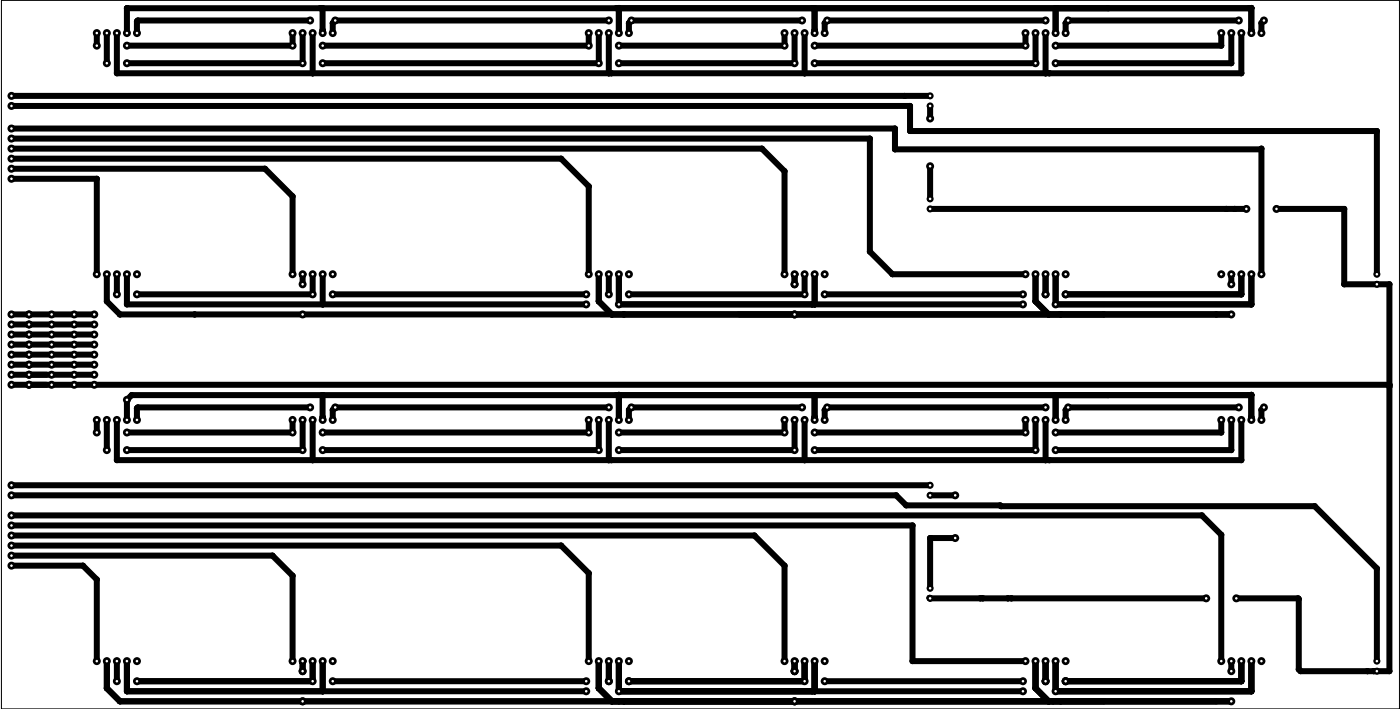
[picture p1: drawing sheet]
<svg xmlns="http://www.w3.org/2000/svg" width="354mm" height="179mm" viewBox="0 0 354 179" stroke-linecap="round" stroke-linejoin="round" font-family="sans-serif">
<g fill="none" stroke="#000" stroke-width="1.5">
<path d="M24.5 8.4v3.1M27 8.4v7.6M29.6 8.4v10.1h284.4v-10.1M34.6 8h.1M74 8.4v3.1h-41.9M76.6 8.4v7.6h-44.5M78.5 5.2h-43.6l-.3 .2v3M79.1 8.4v10.1M81.6 2.1v6.3M148.9 8.4v3.1h-67.3M151.5 8.4v7.6h-69.9M154 5.2h-69.2l-.6 .6v2.6"/>
<path d="M154 8.4v10.1M156.5 2.1l.1 6.3M159.1 8.1v.1M159.1 8.3v.1M198.5 8.4v3.1h-41.9M201 8.4v7.6h-44.4M202.9 5.2h-43.2l-.6 .6v2.5M203.6 8.4v10.1M206.1 2.1v5.5M206.1 2.1v6.3M259.4 8.4v3.1h-53.3M262 8.4v7.6h-55.9"/>
<path d="M264.5 5.2h-55.2l-.7 .6v2.6M264.5 8.4v10.1M267.1 2.1v6.3M309 8.4v3.1h-41.9M311.5 8.4v7.6h-44.4M313.4 5.2h-43.2l-.6 .6v2.6M316.5 2.1l.1 6.3M316.6 7.6v-5.5h-284.5v6.3M319.8 5.2l-.7 .6v2.6M2.9 32.5h223.5v5.2h92.5l.2-.1v31.7M2.9 37.6h189.9l5.7 5.7v26M2.9 24.2h232.4"/>
<path d="M2.9 35h217.2v28.6l5.7 5.7h33.6M2.9 26.8h227.3v6.3h118.1v36.2M235.3 26.8v3.1M2.9 45.2h21.6v24.1M2.9 40.1h139.1l6.9 7v22.2M2.9 42.6h64.1l7 7v19.7M235.3 42v8.3M235.3 52.8h80M322.9 52.8h17.2v19.1h11.4v97.7h-22.5l-.4-.4v-17.8l-.2-.2h-15.6M2.9 79.5h20.9M27 69.3v6.9l3.3 3.3h281.2M29.6 69.3v5.1"/>
<path d="M32.1 69.3v7.6h116.2M76.5 69.6l.1 2.3M79.1 69.3v5.1h-44.5M81.6 69.3v7.6M84.2 74.4h64.1M151.5 69.3v6.9l3.3 3.3M154 69.3v5.1M156.6 69.3v7.6h102.2M201 69.6v2.3M203.6 69.3v5.1h-44.5M206.1 69.3v7.6M208.6 74.4h50.2"/>
<path d="M262 69.3v6.9l3.3 3.3M264.5 69.3v5.1M267.1 69.3v7.6h49.5v-7.6M311.5 69.6v2.3M314 69.3v5.1h-44.4M2.8 92.2h21M2.8 89.6h21M2.8 84.6h21M2.9 97.3h348.6M2.9 94.7h20.9M2.9 87.1h20.9M2.9 82h20.9"/>
<path d="M81.6 99.9v6.2M156.5 99.9l.1 6.2M206.1 99.9v5.5M206.1 99.9v6.2M267.1 99.9v6.2M316.5 99.9l.1 6.2M24.5 106.1v3.2M27 106.1v7.7M29.6 106.1v10.2h284.4v-10.2M34.6 105.7h.1M74 106.1v3.2h-41.9M76.6 106.1v7.7h-44.5"/>
<path d="M78.5 103h-43.6l-.3 .2v2.9M79.1 106.1v10.2M148.9 106.1v3.2h-67.3M151.5 106.1v7.7h-69.9M154 103h-69.2l-.6 .6v2.5M154 106.1v10.2M159.1 105.9v.1M159.1 106.1h.1M198.5 106.1v3.2h-41.9M201 106.1v7.7h-44.4M202.9 103h-43.2l-.6 .6v2.5M203.6 106.1v10.2"/>
<path d="M259.4 106.1v3.2h-53.3M262 106.1v7.7h-55.9M264.5 103h-55.2l-.7 .6v2.5M264.5 106.1v10.2M309 106.1v3.2h-41.9M311.5 106.1v7.7h-44.4M313.4 103h-43.2l-.6 .6v2.5M316.6 105.4v-5.5h-283.3l-1.2 1.2v5M319.8 103l-.7 .6v2.5M2.9 137.9h139.1l6.9 7v22.2M2.9 130.3h301.2l4.9 4.9v31.9M2.9 135.4h188l7.6 7.6v24.1"/>
<path d="M2.9 125.2h223.8l2.6 2.5h23.7l.2 .2h79.4l15.7 15.8v23.4M2.9 122.7h232.4M2.9 132.8h228v34.3h28.5M235.3 125.2h6.4M241.7 136h-6.4v12.7M2.9 143h18.1l3.5 3.5v20.6M2.9 140.4h66l5.1 5.1v21.6M235.1 151.1l.2 .1h69.9M27 167.1v6.9l3.3 3.3h281.2M29.6 167.1v5.1M32.1 167.1v7.6h116.2M76.5 167.4l.1 2.2"/>
<path d="M79.1 167.1v5.1h-44.5M81.6 167.1v7.6M84.2 172.2h64.1M151.5 167.1v6.9l3.3 3.3M154 167.1v5.1M156.6 167.1v7.6h102.2M201 167.4v2.2M203.6 167.1v5.1h-44.5M206.1 167.1v7.6M208.6 172.2h50.2M262 167.1v6.9l3.3 3.3M264.5 167.1v5.1"/>
<path d="M267.1 167.1v7.6h49.5v-7.6M311.5 167.4v2.2M314 167.1v5.1h-44.4"/>
</g>
<g fill="#000">
<circle cx="29.6" cy="18.5" r=".76"/>
<circle cx="32.1" cy="8.4" r="1.01"/>
<circle cx="32.1" cy="2.1" r=".76"/>
<circle cx="34.6" cy="8" r=".76"/>
<circle cx="34.6" cy="5.4" r=".76"/>
<circle cx="34.9" cy="5.2" r=".76"/>
<circle cx="79.1" cy="18.5" r=".76"/>
<circle cx="81" cy="2.1" r=".76"/>
<circle cx="81.6" cy="2.1" r=".76"/>
<circle cx="81.6" cy="7.6" r=".76"/>
<circle cx="81.6" cy="7.7" r=".76"/>
<circle cx="84.2" cy="5.8" r=".76"/>
<circle cx="154" cy="18.5" r=".76"/>
<circle cx="154.7" cy="18.5" r=".76"/>
<circle cx="155.9" cy="2.1" r=".76"/>
<circle cx="156.5" cy="2.1" r=".76"/>
<circle cx="156.6" cy="2" r=".76"/>
<circle cx="156.6" cy="2.1" r=".76"/>
<circle cx="159.1" cy="5.8" r=".76"/>
<circle cx="159.1" cy="8.2" r=".76"/>
<circle cx="159.1" cy="8.3" r=".76"/>
<circle cx="203.6" cy="18.5" r=".76"/>
<circle cx="205.5" cy="2.1" r=".76"/>
<circle cx="206.1" cy="2.1" r=".76"/>
<circle cx="206.1" cy="7.6" r=".76"/>
<circle cx="206.1" cy="7.7" r=".76"/>
<circle cx="208.6" cy="5.8" r=".76"/>
<circle cx="264.5" cy="18.5" r=".76"/>
<circle cx="265.5" cy="18.5" r=".76"/>
<circle cx="267.1" cy="2.1" r=".76"/>
<circle cx="269.6" cy="5.8" r=".76"/>
<circle cx="280.4" cy="2.1" r=".76"/>
<circle cx="309" cy="11.5" r=".76"/>
<circle cx="311.5" cy="16" r=".76"/>
<circle cx="314" cy="18.5" r=".76"/>
<circle cx="315.9" cy="2.1" r=".76"/>
<circle cx="316.5" cy="2.1" r=".76"/>
<circle cx="316.6" cy="2.1" r=".76"/>
<circle cx="316.6" cy="7.6" r=".76"/>
<circle cx="316.6" cy="2" r=".76"/>
<circle cx="316.6" cy="7.7" r=".76"/>
<circle cx="319.1" cy="5.8" r=".76"/>
<circle cx="192.8" cy="37.6" r=".76"/>
<circle cx="220.1" cy="35" r=".76"/>
<circle cx="226.4" cy="37.8" r=".76"/>
<circle cx="226.4" cy="32.5" r=".76"/>
<circle cx="228.9" cy="24.2" r=".76"/>
<circle cx="230.2" cy="26.8" r=".76"/>
<circle cx="230.2" cy="33.1" r=".76"/>
<circle cx="318.9" cy="37.8" r=".76"/>
<circle cx="319.1" cy="37.6" r=".76"/>
<circle cx="348.3" cy="33.1" r=".76"/>
<circle cx="24.5" cy="45.2" r=".76"/>
<circle cx="67" cy="42.7" r=".76"/>
<circle cx="74" cy="49.6" r=".76"/>
<circle cx="142" cy="40.1" r=".76"/>
<circle cx="148.9" cy="47.1" r=".76"/>
<circle cx="198.5" cy="43.3" r=".76"/>
<circle cx="310.2" cy="52.8" r=".76"/>
<circle cx="312.4" cy="52.8" r=".76"/>
<circle cx="340.1" cy="52.8" r=".76"/>
<circle cx="27" cy="76.2" r=".76"/>
<circle cx="30.3" cy="79.5" r=".76"/>
<circle cx="32.1" cy="76.9" r=".76"/>
<circle cx="49.2" cy="79.5" r=".76"/>
<circle cx="76.4" cy="69.4" r=".12"/>
<circle cx="76.4" cy="69.6" r=".12"/>
<circle cx="76.5" cy="69.7" r=".76"/>
<circle cx="76.5" cy="69.6" r=".12"/>
<circle cx="76.6" cy="69.7" r=".76"/>
<circle cx="76.6" cy="69.3" r=".76"/>
<circle cx="76.6" cy="69.3" r=".12"/>
<circle cx="81.6" cy="76.9" r=".76"/>
<circle cx="151.5" cy="76.2" r=".76"/>
<circle cx="154.8" cy="79.5" r=".76"/>
<circle cx="156.6" cy="76.9" r=".76"/>
<circle cx="157.8" cy="79.5" r=".76"/>
<circle cx="200.9" cy="69.4" r=".12"/>
<circle cx="200.9" cy="69.6" r=".12"/>
<circle cx="201" cy="69.7" r=".76"/>
<circle cx="201" cy="69.7" r=".12"/>
<circle cx="201" cy="69.3" r=".76"/>
<circle cx="201" cy="69.3" r=".12"/>
<circle cx="205.5" cy="76.9" r=".76"/>
<circle cx="206.1" cy="76.9" r=".76"/>
<circle cx="220.1" cy="63.6" r=".76"/>
<circle cx="225.8" cy="69.3" r=".76"/>
<circle cx="262" cy="76.2" r=".76"/>
<circle cx="265.3" cy="79.5" r=".76"/>
<circle cx="267.1" cy="76.9" r=".76"/>
<circle cx="268.3" cy="79.5" r=".76"/>
<circle cx="279.3" cy="79.5" r=".76"/>
<circle cx="307.7" cy="79.5" r=".76"/>
<circle cx="311.4" cy="69.4" r=".12"/>
<circle cx="311.4" cy="69.6" r=".12"/>
<circle cx="311.5" cy="69.7" r=".76"/>
<circle cx="311.5" cy="69.7" r=".12"/>
<circle cx="311.5" cy="69.3" r=".76"/>
<circle cx="311.5" cy="69.3" r=".12"/>
<circle cx="314" cy="74.4" r=".76"/>
<circle cx="316.6" cy="76.9" r=".76"/>
<circle cx="340.1" cy="71.9" r=".76"/>
<circle cx="351.5" cy="71.9" r=".76"/>
<circle cx="2.7" cy="92.1" r=".12"/>
<circle cx="2.7" cy="89.5" r=".12"/>
<circle cx="2.8" cy="84.5" r=".12"/>
<circle cx="2.8" cy="92.2" r=".76"/>
<circle cx="2.8" cy="92.2" r=".12"/>
<circle cx="2.8" cy="89.6" r=".76"/>
<circle cx="2.8" cy="89.6" r=".12"/>
<circle cx="2.8" cy="84.6" r=".76"/>
<circle cx="2.8" cy="84.6" r=".12"/>
<circle cx="33.3" cy="99.9" r=".76"/>
<circle cx="81.6" cy="99.9" r=".76"/>
<circle cx="155.9" cy="99.9" r=".76"/>
<circle cx="156.5" cy="99.9" r=".76"/>
<circle cx="156.6" cy="99.8" r=".76"/>
<circle cx="156.6" cy="99.9" r=".76"/>
<circle cx="205.5" cy="99.9" r=".76"/>
<circle cx="206.1" cy="99.9" r=".76"/>
<circle cx="267.1" cy="99.9" r=".76"/>
<circle cx="280.4" cy="99.9" r=".76"/>
<circle cx="315.9" cy="99.9" r=".76"/>
<circle cx="316.5" cy="99.9" r=".76"/>
<circle cx="316.6" cy="99.9" r=".76"/>
<circle cx="316.6" cy="99.8" r=".76"/>
<circle cx="351.5" cy="97.7" r=".76"/>
<circle cx="351.5" cy="97.3" r=".76"/>
<circle cx="29.6" cy="116.3" r=".76"/>
<circle cx="34.6" cy="105.8" r=".76"/>
<circle cx="34.6" cy="103.2" r=".76"/>
<circle cx="34.9" cy="103" r=".76"/>
<circle cx="79.1" cy="116.3" r=".76"/>
<circle cx="81.6" cy="105.4" r=".76"/>
<circle cx="84.2" cy="103.6" r=".76"/>
<circle cx="154" cy="116.3" r=".76"/>
<circle cx="154.7" cy="116.3" r=".76"/>
<circle cx="159.1" cy="105.9" r=".76"/>
<circle cx="159.1" cy="103.6" r=".76"/>
<circle cx="159.1" cy="106" r=".76"/>
<circle cx="159.1" cy="106.1" r=".76"/>
<circle cx="203.6" cy="116.3" r=".76"/>
<circle cx="206.1" cy="105.4" r=".76"/>
<circle cx="208.6" cy="103.6" r=".76"/>
<circle cx="264.5" cy="116.3" r=".76"/>
<circle cx="265.5" cy="116.3" r=".76"/>
<circle cx="269.6" cy="103.6" r=".76"/>
<circle cx="309" cy="109.3" r=".76"/>
<circle cx="311.5" cy="113.8" r=".76"/>
<circle cx="314" cy="116.3" r=".76"/>
<circle cx="316.6" cy="105.4" r=".76"/>
<circle cx="319.1" cy="103.6" r=".76"/>
<circle cx="142" cy="137.9" r=".76"/>
<circle cx="190.9" cy="135.4" r=".76"/>
<circle cx="226.7" cy="125.2" r=".76"/>
<circle cx="229.3" cy="127.7" r=".76"/>
<circle cx="230.9" cy="132.8" r=".76"/>
<circle cx="235.3" cy="136" r=".76"/>
<circle cx="253" cy="127.7" r=".76"/>
<circle cx="253.2" cy="128" r=".76"/>
<circle cx="304.1" cy="130.3" r=".76"/>
<circle cx="309" cy="135.2" r=".76"/>
<circle cx="332.6" cy="128" r=".76"/>
<circle cx="21" cy="143" r=".76"/>
<circle cx="24.5" cy="146.5" r=".76"/>
<circle cx="68.9" cy="140.4" r=".76"/>
<circle cx="74" cy="145.5" r=".76"/>
<circle cx="148.9" cy="144.9" r=".76"/>
<circle cx="198.5" cy="143" r=".76"/>
<circle cx="235.1" cy="151.1" r=".76"/>
<circle cx="235.3" cy="151.2" r=".76"/>
<circle cx="248" cy="151.2" r=".76"/>
<circle cx="248.6" cy="151.2" r=".76"/>
<circle cx="255" cy="151.2" r=".76"/>
<circle cx="255.9" cy="151.2" r=".76"/>
<circle cx="328.4" cy="151.2" r=".76"/>
<circle cx="328.6" cy="151.4" r=".76"/>
<circle cx="348.3" cy="143.7" r=".76"/>
<circle cx="27" cy="174" r=".76"/>
<circle cx="30.3" cy="177.3" r=".76"/>
<circle cx="32.1" cy="174.7" r=".76"/>
<circle cx="76.4" cy="167.2" r=".12"/>
<circle cx="76.4" cy="167.3" r=".12"/>
<circle cx="76.5" cy="167.4" r=".76"/>
<circle cx="76.5" cy="167.4" r=".12"/>
<circle cx="76.6" cy="167.5" r=".76"/>
<circle cx="76.6" cy="167.1" r=".76"/>
<circle cx="76.6" cy="167.1" r=".12"/>
<circle cx="79.1" cy="172.2" r=".76"/>
<circle cx="81.6" cy="174.7" r=".76"/>
<circle cx="151.5" cy="174" r=".76"/>
<circle cx="154.8" cy="177.3" r=".76"/>
<circle cx="156.6" cy="174.7" r=".76"/>
<circle cx="156.6" cy="177.3" r=".76"/>
<circle cx="157.8" cy="177.3" r=".76"/>
<circle cx="200.9" cy="167.4" r=".12"/>
<circle cx="200.9" cy="167.2" r=".12"/>
<circle cx="201" cy="167.4" r=".76"/>
<circle cx="201" cy="167.4" r=".12"/>
<circle cx="201" cy="167.1" r=".76"/>
<circle cx="201" cy="167.5" r=".76"/>
<circle cx="201" cy="167.1" r=".12"/>
<circle cx="203.6" cy="172.2" r=".76"/>
<circle cx="205.5" cy="174.7" r=".76"/>
<circle cx="206.1" cy="174.7" r=".76"/>
<circle cx="230.9" cy="167.1" r=".76"/>
<circle cx="262" cy="174" r=".76"/>
<circle cx="265.3" cy="177.3" r=".76"/>
<circle cx="266.4" cy="177.3" r=".76"/>
<circle cx="267.1" cy="174.7" r=".76"/>
<circle cx="268.3" cy="177.3" r=".76"/>
<circle cx="279.3" cy="177.3" r=".76"/>
<circle cx="307.7" cy="177.3" r=".76"/>
<circle cx="311.4" cy="167.4" r=".12"/>
<circle cx="311.4" cy="167.2" r=".12"/>
<circle cx="311.5" cy="167.4" r=".76"/>
<circle cx="311.5" cy="167.4" r=".12"/>
<circle cx="311.5" cy="167.5" r=".76"/>
<circle cx="311.5" cy="167.1" r=".76"/>
<circle cx="311.5" cy="167.1" r=".12"/>
<circle cx="314" cy="172.2" r=".76"/>
<circle cx="316.6" cy="174.7" r=".76"/>
<circle cx="328.6" cy="169.2" r=".76"/>
<circle cx="329" cy="169.7" r=".76"/>
<circle cx="345.9" cy="169.7" r=".76"/>
<circle cx="347.6" cy="169.7" r=".76"/>
<circle cx="347.6" cy="169.6" r=".12"/>
<circle cx="347.9" cy="169.3" r=".12"/>
<circle cx="351.5" cy="169.7" r=".76"/>
</g>
<g fill="#000">
<circle cx="32.1" cy="2.1" r=".76"/>
<circle cx="156.6" cy="2.1" r=".76"/>
<circle cx="267.1" cy="2.1" r=".76"/>
<circle cx="76.6" cy="69.3" r=".76"/>
<circle cx="201" cy="69.3" r=".76"/>
<circle cx="311.5" cy="69.3" r=".76"/>
<circle cx="2.8" cy="89.6" r=".76"/>
<circle cx="2.8" cy="84.6" r=".76"/>
<circle cx="156.6" cy="99.9" r=".76"/>
<circle cx="267.1" cy="99.9" r=".76"/>
<circle cx="76.6" cy="167.1" r=".76"/>
<circle cx="201" cy="167.1" r=".76"/>
<circle cx="311.5" cy="167.1" r=".76"/>
</g>
<path d="M76.6 69.3l-.1 .3M201 69.3v.3M311.5 69.3v.3M2.7 92.1l.1 .1M2.7 89.5l.1 .1M2.8 84.5v.1M76.6 167.1l-.1 .3M201 167.1v.3M311.5 167.1v.3M347.9 169.3l-.3 .3" fill="none" stroke="#000" stroke-width=".25"/>
<circle cx="32.1" cy="8.4" r=".32" fill="#fff"/>
<circle cx="34.6" cy="8.4" r="1.01" fill="#000"/>
<circle cx="34.6" cy="8.4" r=".32" fill="#fff"/>
<circle cx="32.1" cy="69.3" r="1.01" fill="#000"/>
<circle cx="32.1" cy="69.3" r=".32" fill="#fff"/>
<circle cx="24.5" cy="69.3" r="1.01" fill="#000"/>
<circle cx="24.5" cy="69.3" r=".32" fill="#fff"/>
<circle cx="34.6" cy="69.3" r="1.01" fill="#000"/>
<circle cx="34.6" cy="69.3" r=".32" fill="#fff"/>
<circle cx="29.6" cy="69.3" r="1.01" fill="#000"/>
<circle cx="29.6" cy="69.3" r=".32" fill="#fff"/>
<circle cx="27" cy="69.3" r="1.01" fill="#000"/>
<circle cx="27" cy="69.3" r=".32" fill="#fff"/>
<circle cx="27" cy="8.4" r="1.01" fill="#000"/>
<circle cx="27" cy="8.4" r=".32" fill="#fff"/>
<circle cx="24.5" cy="8.4" r="1.01" fill="#000"/>
<circle cx="24.5" cy="8.4" r=".32" fill="#fff"/>
<circle cx="29.6" cy="8.4" r="1.01" fill="#000"/>
<circle cx="29.6" cy="8.4" r=".32" fill="#fff"/>
<circle cx="81.6" cy="8.4" r="1.01" fill="#000"/>
<circle cx="81.6" cy="8.4" r=".32" fill="#fff"/>
<circle cx="84.2" cy="8.4" r="1.01" fill="#000"/>
<circle cx="84.2" cy="8.4" r=".32" fill="#fff"/>
<circle cx="81.6" cy="69.3" r="1.01" fill="#000"/>
<circle cx="81.6" cy="69.3" r=".32" fill="#fff"/>
<circle cx="74" cy="69.3" r="1.01" fill="#000"/>
<circle cx="74" cy="69.3" r=".32" fill="#fff"/>
<circle cx="84.2" cy="69.3" r="1.01" fill="#000"/>
<circle cx="84.2" cy="69.3" r=".32" fill="#fff"/>
<circle cx="79.1" cy="69.3" r="1.01" fill="#000"/>
<circle cx="79.1" cy="69.3" r=".32" fill="#fff"/>
<circle cx="76.6" cy="69.3" r="1.01" fill="#000"/>
<circle cx="76.6" cy="69.3" r=".32" fill="#fff"/>
<circle cx="76.6" cy="8.4" r="1.01" fill="#000"/>
<circle cx="76.6" cy="8.4" r=".32" fill="#fff"/>
<circle cx="74" cy="8.4" r="1.01" fill="#000"/>
<circle cx="74" cy="8.4" r=".32" fill="#fff"/>
<circle cx="79.1" cy="8.4" r="1.01" fill="#000"/>
<circle cx="79.1" cy="8.4" r=".32" fill="#fff"/>
<circle cx="156.6" cy="8.4" r="1.01" fill="#000"/>
<circle cx="156.6" cy="8.4" r=".32" fill="#fff"/>
<circle cx="159.1" cy="8.4" r="1.01" fill="#000"/>
<circle cx="159.1" cy="8.4" r=".32" fill="#fff"/>
<circle cx="156.6" cy="69.3" r="1.01" fill="#000"/>
<circle cx="156.6" cy="69.3" r=".32" fill="#fff"/>
<circle cx="148.9" cy="69.3" r="1.01" fill="#000"/>
<circle cx="148.9" cy="69.3" r=".32" fill="#fff"/>
<circle cx="159.1" cy="69.3" r="1.01" fill="#000"/>
<circle cx="159.1" cy="69.3" r=".32" fill="#fff"/>
<circle cx="154" cy="69.3" r="1.01" fill="#000"/>
<circle cx="154" cy="69.3" r=".32" fill="#fff"/>
<circle cx="151.5" cy="69.3" r="1.01" fill="#000"/>
<circle cx="151.5" cy="69.3" r=".32" fill="#fff"/>
<circle cx="151.5" cy="8.4" r="1.01" fill="#000"/>
<circle cx="151.5" cy="8.4" r=".32" fill="#fff"/>
<circle cx="148.9" cy="8.4" r="1.01" fill="#000"/>
<circle cx="148.9" cy="8.4" r=".32" fill="#fff"/>
<circle cx="154" cy="8.4" r="1.01" fill="#000"/>
<circle cx="154" cy="8.4" r=".32" fill="#fff"/>
<circle cx="206.1" cy="8.4" r="1.01" fill="#000"/>
<circle cx="206.1" cy="8.4" r=".32" fill="#fff"/>
<circle cx="208.6" cy="8.4" r="1.01" fill="#000"/>
<circle cx="208.6" cy="8.4" r=".32" fill="#fff"/>
<circle cx="206.1" cy="69.3" r="1.01" fill="#000"/>
<circle cx="206.1" cy="69.3" r=".32" fill="#fff"/>
<circle cx="198.5" cy="69.3" r="1.01" fill="#000"/>
<circle cx="198.5" cy="69.3" r=".32" fill="#fff"/>
<circle cx="208.6" cy="69.3" r="1.01" fill="#000"/>
<circle cx="208.6" cy="69.3" r=".32" fill="#fff"/>
<circle cx="203.6" cy="69.3" r="1.01" fill="#000"/>
<circle cx="203.6" cy="69.3" r=".32" fill="#fff"/>
<circle cx="201" cy="69.3" r="1.01" fill="#000"/>
<circle cx="201" cy="69.3" r=".32" fill="#fff"/>
<circle cx="201" cy="8.4" r="1.01" fill="#000"/>
<circle cx="201" cy="8.4" r=".32" fill="#fff"/>
<circle cx="198.5" cy="8.4" r="1.01" fill="#000"/>
<circle cx="198.5" cy="8.4" r=".32" fill="#fff"/>
<circle cx="203.6" cy="8.4" r="1.01" fill="#000"/>
<circle cx="203.6" cy="8.4" r=".32" fill="#fff"/>
<circle cx="267.1" cy="8.4" r="1.01" fill="#000"/>
<circle cx="267.1" cy="8.4" r=".32" fill="#fff"/>
<circle cx="269.6" cy="8.4" r="1.01" fill="#000"/>
<circle cx="269.6" cy="8.4" r=".32" fill="#fff"/>
<circle cx="267.1" cy="69.3" r="1.01" fill="#000"/>
<circle cx="267.1" cy="69.3" r=".32" fill="#fff"/>
<circle cx="259.4" cy="69.3" r="1.01" fill="#000"/>
<circle cx="259.4" cy="69.3" r=".32" fill="#fff"/>
<circle cx="269.6" cy="69.3" r="1.01" fill="#000"/>
<circle cx="269.6" cy="69.3" r=".32" fill="#fff"/>
<circle cx="264.5" cy="69.3" r="1.01" fill="#000"/>
<circle cx="264.5" cy="69.3" r=".32" fill="#fff"/>
<circle cx="262" cy="69.3" r="1.01" fill="#000"/>
<circle cx="262" cy="69.3" r=".32" fill="#fff"/>
<circle cx="262" cy="8.4" r="1.01" fill="#000"/>
<circle cx="262" cy="8.4" r=".32" fill="#fff"/>
<circle cx="259.4" cy="8.4" r="1.01" fill="#000"/>
<circle cx="259.4" cy="8.4" r=".32" fill="#fff"/>
<circle cx="264.5" cy="8.4" r="1.01" fill="#000"/>
<circle cx="264.5" cy="8.4" r=".32" fill="#fff"/>
<circle cx="316.6" cy="8.4" r="1.01" fill="#000"/>
<circle cx="316.6" cy="8.4" r=".32" fill="#fff"/>
<circle cx="319.1" cy="8.4" r="1.01" fill="#000"/>
<circle cx="319.1" cy="8.4" r=".32" fill="#fff"/>
<circle cx="316.6" cy="69.3" r="1.01" fill="#000"/>
<circle cx="316.6" cy="69.3" r=".32" fill="#fff"/>
<circle cx="309" cy="69.3" r="1.01" fill="#000"/>
<circle cx="309" cy="69.3" r=".32" fill="#fff"/>
<circle cx="319.1" cy="69.3" r="1.01" fill="#000"/>
<circle cx="319.1" cy="69.3" r=".32" fill="#fff"/>
<circle cx="314" cy="69.3" r="1.01" fill="#000"/>
<circle cx="314" cy="69.3" r=".32" fill="#fff"/>
<circle cx="311.5" cy="69.3" r="1.01" fill="#000"/>
<circle cx="311.5" cy="69.3" r=".32" fill="#fff"/>
<circle cx="311.5" cy="8.4" r="1.01" fill="#000"/>
<circle cx="311.5" cy="8.4" r=".32" fill="#fff"/>
<circle cx="309" cy="8.4" r="1.01" fill="#000"/>
<circle cx="309" cy="8.4" r=".32" fill="#fff"/>
<circle cx="314" cy="8.4" r="1.01" fill="#000"/>
<circle cx="314" cy="8.4" r=".32" fill="#fff"/>
<circle cx="32.1" cy="106.2" r="1.01" fill="#000"/>
<circle cx="32.1" cy="106.1" r=".32" fill="#fff"/>
<circle cx="34.6" cy="106.2" r="1.01" fill="#000"/>
<circle cx="34.6" cy="106.1" r=".32" fill="#fff"/>
<circle cx="32.1" cy="167.1" r="1.01" fill="#000"/>
<circle cx="32.1" cy="167.1" r=".32" fill="#fff"/>
<circle cx="24.5" cy="167.1" r="1.01" fill="#000"/>
<circle cx="24.5" cy="167.1" r=".32" fill="#fff"/>
<circle cx="34.6" cy="167.1" r="1.01" fill="#000"/>
<circle cx="34.6" cy="167.1" r=".32" fill="#fff"/>
<circle cx="29.6" cy="167.1" r="1.01" fill="#000"/>
<circle cx="29.6" cy="167.1" r=".32" fill="#fff"/>
<circle cx="27" cy="167.1" r="1.01" fill="#000"/>
<circle cx="27" cy="167.1" r=".32" fill="#fff"/>
<circle cx="27" cy="106.2" r="1.01" fill="#000"/>
<circle cx="27" cy="106.1" r=".32" fill="#fff"/>
<circle cx="24.5" cy="106.2" r="1.01" fill="#000"/>
<circle cx="24.5" cy="106.1" r=".32" fill="#fff"/>
<circle cx="29.6" cy="106.2" r="1.01" fill="#000"/>
<circle cx="29.6" cy="106.1" r=".32" fill="#fff"/>
<circle cx="81.6" cy="106.2" r="1.01" fill="#000"/>
<circle cx="81.6" cy="106.1" r=".32" fill="#fff"/>
<circle cx="84.2" cy="106.2" r="1.01" fill="#000"/>
<circle cx="84.2" cy="106.1" r=".32" fill="#fff"/>
<circle cx="81.6" cy="167.1" r="1.01" fill="#000"/>
<circle cx="81.6" cy="167.1" r=".32" fill="#fff"/>
<circle cx="74" cy="167.1" r="1.01" fill="#000"/>
<circle cx="74" cy="167.1" r=".32" fill="#fff"/>
<circle cx="84.2" cy="167.1" r="1.01" fill="#000"/>
<circle cx="84.2" cy="167.1" r=".32" fill="#fff"/>
<circle cx="79.1" cy="167.1" r="1.01" fill="#000"/>
<circle cx="79.1" cy="167.1" r=".32" fill="#fff"/>
<circle cx="76.6" cy="167.1" r="1.01" fill="#000"/>
<circle cx="76.6" cy="167.1" r=".32" fill="#fff"/>
<circle cx="76.6" cy="106.2" r="1.01" fill="#000"/>
<circle cx="76.6" cy="106.1" r=".32" fill="#fff"/>
<circle cx="74" cy="106.2" r="1.01" fill="#000"/>
<circle cx="74" cy="106.1" r=".32" fill="#fff"/>
<circle cx="79.1" cy="106.2" r="1.01" fill="#000"/>
<circle cx="79.1" cy="106.1" r=".32" fill="#fff"/>
<circle cx="156.6" cy="106.2" r="1.01" fill="#000"/>
<circle cx="156.6" cy="106.1" r=".32" fill="#fff"/>
<circle cx="159.1" cy="106.2" r="1.01" fill="#000"/>
<circle cx="159.1" cy="106.1" r=".32" fill="#fff"/>
<circle cx="156.6" cy="167.1" r="1.01" fill="#000"/>
<circle cx="156.6" cy="167.1" r=".32" fill="#fff"/>
<circle cx="148.9" cy="167.1" r="1.01" fill="#000"/>
<circle cx="148.9" cy="167.1" r=".32" fill="#fff"/>
<circle cx="159.1" cy="167.1" r="1.01" fill="#000"/>
<circle cx="159.1" cy="167.1" r=".32" fill="#fff"/>
<circle cx="154" cy="167.1" r="1.01" fill="#000"/>
<circle cx="154" cy="167.1" r=".32" fill="#fff"/>
<circle cx="151.5" cy="167.1" r="1.01" fill="#000"/>
<circle cx="151.5" cy="167.1" r=".32" fill="#fff"/>
<circle cx="151.5" cy="106.2" r="1.01" fill="#000"/>
<circle cx="151.5" cy="106.1" r=".32" fill="#fff"/>
<circle cx="148.9" cy="106.2" r="1.01" fill="#000"/>
<circle cx="148.9" cy="106.1" r=".32" fill="#fff"/>
<circle cx="154" cy="106.2" r="1.01" fill="#000"/>
<circle cx="154" cy="106.1" r=".32" fill="#fff"/>
<circle cx="206.1" cy="106.2" r="1.01" fill="#000"/>
<circle cx="206.1" cy="106.1" r=".32" fill="#fff"/>
<circle cx="208.6" cy="106.2" r="1.01" fill="#000"/>
<circle cx="208.6" cy="106.1" r=".32" fill="#fff"/>
<circle cx="206.1" cy="167.1" r="1.01" fill="#000"/>
<circle cx="206.1" cy="167.1" r=".32" fill="#fff"/>
<circle cx="198.5" cy="167.1" r="1.01" fill="#000"/>
<circle cx="198.5" cy="167.1" r=".32" fill="#fff"/>
<circle cx="208.6" cy="167.1" r="1.01" fill="#000"/>
<circle cx="208.6" cy="167.1" r=".32" fill="#fff"/>
<circle cx="203.6" cy="167.1" r="1.01" fill="#000"/>
<circle cx="203.6" cy="167.1" r=".32" fill="#fff"/>
<circle cx="201" cy="167.1" r="1.01" fill="#000"/>
<circle cx="201" cy="167.1" r=".32" fill="#fff"/>
<circle cx="201" cy="106.2" r="1.01" fill="#000"/>
<circle cx="201" cy="106.1" r=".32" fill="#fff"/>
<circle cx="198.5" cy="106.2" r="1.01" fill="#000"/>
<circle cx="198.5" cy="106.1" r=".32" fill="#fff"/>
<circle cx="203.6" cy="106.2" r="1.01" fill="#000"/>
<circle cx="203.6" cy="106.1" r=".32" fill="#fff"/>
<circle cx="267.1" cy="106.2" r="1.01" fill="#000"/>
<circle cx="267.1" cy="106.1" r=".32" fill="#fff"/>
<circle cx="269.6" cy="106.2" r="1.01" fill="#000"/>
<circle cx="269.6" cy="106.1" r=".32" fill="#fff"/>
<circle cx="267.1" cy="167.1" r="1.01" fill="#000"/>
<circle cx="267.1" cy="167.1" r=".32" fill="#fff"/>
<circle cx="259.4" cy="167.1" r="1.01" fill="#000"/>
<circle cx="259.4" cy="167.1" r=".32" fill="#fff"/>
<circle cx="269.6" cy="167.1" r="1.01" fill="#000"/>
<circle cx="269.6" cy="167.1" r=".32" fill="#fff"/>
<circle cx="264.5" cy="167.1" r="1.01" fill="#000"/>
<circle cx="264.5" cy="167.1" r=".32" fill="#fff"/>
<circle cx="262" cy="167.1" r="1.01" fill="#000"/>
<circle cx="262" cy="167.1" r=".32" fill="#fff"/>
<circle cx="262" cy="106.2" r="1.01" fill="#000"/>
<circle cx="262" cy="106.1" r=".32" fill="#fff"/>
<circle cx="259.4" cy="106.2" r="1.01" fill="#000"/>
<circle cx="259.4" cy="106.1" r=".32" fill="#fff"/>
<circle cx="264.5" cy="106.2" r="1.01" fill="#000"/>
<circle cx="264.5" cy="106.1" r=".32" fill="#fff"/>
<circle cx="316.6" cy="106.2" r="1.01" fill="#000"/>
<circle cx="316.6" cy="106.1" r=".32" fill="#fff"/>
<circle cx="319.1" cy="106.2" r="1.01" fill="#000"/>
<circle cx="319.1" cy="106.1" r=".32" fill="#fff"/>
<circle cx="316.6" cy="167.1" r="1.01" fill="#000"/>
<circle cx="316.6" cy="167.1" r=".32" fill="#fff"/>
<circle cx="309" cy="167.1" r="1.01" fill="#000"/>
<circle cx="309" cy="167.1" r=".32" fill="#fff"/>
<circle cx="319.1" cy="167.1" r="1.01" fill="#000"/>
<circle cx="319.1" cy="167.1" r=".32" fill="#fff"/>
<circle cx="314" cy="167.1" r="1.01" fill="#000"/>
<circle cx="314" cy="167.1" r=".32" fill="#fff"/>
<circle cx="311.5" cy="167.1" r="1.01" fill="#000"/>
<circle cx="311.5" cy="167.1" r=".32" fill="#fff"/>
<circle cx="311.5" cy="106.2" r="1.01" fill="#000"/>
<circle cx="311.5" cy="106.1" r=".32" fill="#fff"/>
<circle cx="309" cy="106.2" r="1.01" fill="#000"/>
<circle cx="309" cy="106.1" r=".32" fill="#fff"/>
<circle cx="314" cy="106.2" r="1.01" fill="#000"/>
<circle cx="314" cy="106.1" r=".32" fill="#fff"/>
<circle cx="235.3" cy="24.2" r=".89" fill="#000"/>
<circle cx="235.3" cy="24.2" r=".32" fill="#fff"/>
<circle cx="235.3" cy="26.8" r=".89" fill="#000"/>
<circle cx="235.3" cy="26.8" r=".32" fill="#fff"/>
<circle cx="235.3" cy="50.3" r=".89" fill="#000"/>
<circle cx="235.3" cy="50.3" r=".32" fill="#fff"/>
<circle cx="235.3" cy="52.8" r=".89" fill="#000"/>
<circle cx="235.3" cy="52.8" r=".32" fill="#fff"/>
<circle cx="348.3" cy="69.3" r=".89" fill="#000"/>
<circle cx="348.3" cy="69.3" r=".32" fill="#fff"/>
<circle cx="348.3" cy="71.9" r=".89" fill="#000"/>
<circle cx="348.3" cy="71.9" r=".32" fill="#fff"/>
<circle cx="235.3" cy="122.7" r=".89" fill="#000"/>
<circle cx="235.3" cy="122.7" r=".32" fill="#fff"/>
<circle cx="235.3" cy="125.2" r=".89" fill="#000"/>
<circle cx="235.3" cy="125.2" r=".32" fill="#fff"/>
<circle cx="235.3" cy="148.7" r=".89" fill="#000"/>
<circle cx="235.3" cy="148.7" r=".32" fill="#fff"/>
<circle cx="235.3" cy="151.2" r=".89" fill="#000"/>
<circle cx="235.3" cy="151.2" r=".32" fill="#fff"/>
<circle cx="348.3" cy="167.1" r=".89" fill="#000"/>
<circle cx="348.3" cy="167.1" r=".32" fill="#fff"/>
<circle cx="348.3" cy="169.7" r=".89" fill="#000"/>
<circle cx="348.3" cy="169.6" r=".32" fill="#fff"/>
<circle cx="2.9" cy="45.2" r="1.01" fill="#000"/>
<circle cx="2.9" cy="45.2" r=".32" fill="#fff"/>
<circle cx="2.9" cy="42.7" r="1.01" fill="#000"/>
<circle cx="2.9" cy="42.6" r=".32" fill="#fff"/>
<circle cx="2.9" cy="40.1" r="1.01" fill="#000"/>
<circle cx="2.9" cy="40.1" r=".32" fill="#fff"/>
<circle cx="2.9" cy="37.6" r="1.01" fill="#000"/>
<circle cx="2.9" cy="37.6" r=".32" fill="#fff"/>
<circle cx="2.9" cy="35" r="1.01" fill="#000"/>
<circle cx="2.9" cy="35" r=".32" fill="#fff"/>
<circle cx="2.9" cy="32.5" r="1.01" fill="#000"/>
<circle cx="2.9" cy="32.5" r=".32" fill="#fff"/>
<circle cx="2.9" cy="143" r="1.01" fill="#000"/>
<circle cx="2.9" cy="143" r=".32" fill="#fff"/>
<circle cx="2.9" cy="140.4" r="1.01" fill="#000"/>
<circle cx="2.9" cy="140.4" r=".32" fill="#fff"/>
<circle cx="2.9" cy="137.9" r="1.01" fill="#000"/>
<circle cx="2.9" cy="137.9" r=".32" fill="#fff"/>
<circle cx="2.9" cy="135.4" r="1.01" fill="#000"/>
<circle cx="2.9" cy="135.4" r=".32" fill="#fff"/>
<circle cx="2.9" cy="132.8" r="1.01" fill="#000"/>
<circle cx="2.9" cy="132.8" r=".32" fill="#fff"/>
<circle cx="2.9" cy="130.3" r="1.01" fill="#000"/>
<circle cx="2.9" cy="130.3" r=".32" fill="#fff"/>
<circle cx="2.9" cy="79.5" r="1.01" fill="#000"/>
<circle cx="2.9" cy="79.5" r=".32" fill="#fff"/>
<circle cx="2.9" cy="82" r="1.01" fill="#000"/>
<circle cx="2.9" cy="82" r=".32" fill="#fff"/>
<circle cx="2.9" cy="84.6" r="1.01" fill="#000"/>
<circle cx="2.9" cy="84.6" r=".32" fill="#fff"/>
<circle cx="2.9" cy="87.1" r="1.01" fill="#000"/>
<circle cx="2.9" cy="87.1" r=".32" fill="#fff"/>
<circle cx="2.9" cy="89.6" r="1.01" fill="#000"/>
<circle cx="2.9" cy="89.6" r=".32" fill="#fff"/>
<circle cx="2.9" cy="92.2" r="1.01" fill="#000"/>
<circle cx="2.9" cy="92.2" r=".32" fill="#fff"/>
<circle cx="2.9" cy="94.7" r="1.01" fill="#000"/>
<circle cx="2.9" cy="94.7" r=".32" fill="#fff"/>
<circle cx="2.9" cy="97.3" r="1.01" fill="#000"/>
<circle cx="2.9" cy="97.3" r=".32" fill="#fff"/>
<circle cx="2.9" cy="26.8" r="1.01" fill="#000"/>
<circle cx="2.9" cy="26.8" r=".32" fill="#fff"/>
<circle cx="2.9" cy="24.2" r="1.01" fill="#000"/>
<circle cx="2.9" cy="24.2" r=".32" fill="#fff"/>
<circle cx="2.9" cy="125.2" r="1.01" fill="#000"/>
<circle cx="2.9" cy="125.2" r=".32" fill="#fff"/>
<circle cx="2.9" cy="122.7" r="1.01" fill="#000"/>
<circle cx="2.9" cy="122.7" r=".32" fill="#fff"/>
<circle cx="84.8" cy="5.2" r="1.01" fill="#000"/>
<circle cx="84.8" cy="5.2" r=".32" fill="#fff"/>
<circle cx="78.5" cy="5.2" r="1.01" fill="#000"/>
<circle cx="78.5" cy="5.2" r=".32" fill="#fff"/>
<circle cx="27" cy="16" r="1.01" fill="#000"/>
<circle cx="27" cy="16" r=".32" fill="#fff"/>
<circle cx="24.5" cy="11.5" r="1.01" fill="#000"/>
<circle cx="24.5" cy="11.5" r=".32" fill="#fff"/>
<circle cx="32.1" cy="11.5" r="1.01" fill="#000"/>
<circle cx="32.1" cy="11.5" r=".32" fill="#fff"/>
<circle cx="32.1" cy="16" r="1.01" fill="#000"/>
<circle cx="32.1" cy="16" r=".32" fill="#fff"/>
<circle cx="209.3" cy="5.2" r="1.01" fill="#000"/>
<circle cx="209.3" cy="5.2" r=".32" fill="#fff"/>
<circle cx="202.9" cy="5.2" r="1.01" fill="#000"/>
<circle cx="202.9" cy="5.2" r=".32" fill="#fff"/>
<circle cx="151.5" cy="16" r="1.01" fill="#000"/>
<circle cx="151.5" cy="16" r=".32" fill="#fff"/>
<circle cx="148.9" cy="11.5" r="1.01" fill="#000"/>
<circle cx="148.9" cy="11.5" r=".32" fill="#fff"/>
<circle cx="156.6" cy="11.5" r="1.01" fill="#000"/>
<circle cx="156.6" cy="11.5" r=".32" fill="#fff"/>
<circle cx="156.6" cy="16" r="1.01" fill="#000"/>
<circle cx="156.6" cy="16" r=".32" fill="#fff"/>
<circle cx="319.8" cy="5.2" r="1.01" fill="#000"/>
<circle cx="319.8" cy="5.2" r=".32" fill="#fff"/>
<circle cx="313.4" cy="5.2" r="1.01" fill="#000"/>
<circle cx="313.4" cy="5.2" r=".32" fill="#fff"/>
<circle cx="262" cy="16" r="1.01" fill="#000"/>
<circle cx="262" cy="16" r=".32" fill="#fff"/>
<circle cx="259.4" cy="11.5" r="1.01" fill="#000"/>
<circle cx="259.4" cy="11.5" r=".32" fill="#fff"/>
<circle cx="267.1" cy="11.5" r="1.01" fill="#000"/>
<circle cx="267.1" cy="11.5" r=".32" fill="#fff"/>
<circle cx="267.1" cy="16" r="1.01" fill="#000"/>
<circle cx="267.1" cy="16" r=".32" fill="#fff"/>
<circle cx="159.7" cy="5.2" r="1.01" fill="#000"/>
<circle cx="159.7" cy="5.2" r=".32" fill="#fff"/>
<circle cx="154" cy="5.2" r="1.01" fill="#000"/>
<circle cx="154" cy="5.2" r=".32" fill="#fff"/>
<circle cx="270.2" cy="5.2" r="1.01" fill="#000"/>
<circle cx="270.2" cy="5.2" r=".32" fill="#fff"/>
<circle cx="264.5" cy="5.2" r="1.01" fill="#000"/>
<circle cx="264.5" cy="5.2" r=".32" fill="#fff"/>
<circle cx="74" cy="11.5" r="1.01" fill="#000"/>
<circle cx="74" cy="11.5" r=".32" fill="#fff"/>
<circle cx="76.6" cy="16" r="1.01" fill="#000"/>
<circle cx="76.6" cy="16" r=".32" fill="#fff"/>
<circle cx="81.6" cy="11.5" r="1.01" fill="#000"/>
<circle cx="81.6" cy="11.5" r=".32" fill="#fff"/>
<circle cx="81.6" cy="16" r="1.01" fill="#000"/>
<circle cx="81.6" cy="16" r=".32" fill="#fff"/>
<circle cx="198.5" cy="11.5" r="1.01" fill="#000"/>
<circle cx="198.5" cy="11.5" r=".32" fill="#fff"/>
<circle cx="201" cy="16" r="1.01" fill="#000"/>
<circle cx="201" cy="16" r=".32" fill="#fff"/>
<circle cx="206.1" cy="11.5" r="1.01" fill="#000"/>
<circle cx="206.1" cy="11.5" r=".32" fill="#fff"/>
<circle cx="206.1" cy="16" r="1.01" fill="#000"/>
<circle cx="206.1" cy="16" r=".32" fill="#fff"/>
<circle cx="84.8" cy="103" r="1.01" fill="#000"/>
<circle cx="84.8" cy="103" r=".32" fill="#fff"/>
<circle cx="78.5" cy="103" r="1.01" fill="#000"/>
<circle cx="78.5" cy="103" r=".32" fill="#fff"/>
<circle cx="27" cy="113.8" r="1.01" fill="#000"/>
<circle cx="27" cy="113.8" r=".32" fill="#fff"/>
<circle cx="24.5" cy="109.3" r="1.01" fill="#000"/>
<circle cx="24.5" cy="109.3" r=".32" fill="#fff"/>
<circle cx="32.1" cy="109.3" r="1.01" fill="#000"/>
<circle cx="32.1" cy="109.3" r=".32" fill="#fff"/>
<circle cx="32.1" cy="113.8" r="1.01" fill="#000"/>
<circle cx="32.1" cy="113.8" r=".32" fill="#fff"/>
<circle cx="209.3" cy="103" r="1.01" fill="#000"/>
<circle cx="209.3" cy="103" r=".32" fill="#fff"/>
<circle cx="202.9" cy="103" r="1.01" fill="#000"/>
<circle cx="202.9" cy="103" r=".32" fill="#fff"/>
<circle cx="151.5" cy="113.8" r="1.01" fill="#000"/>
<circle cx="151.5" cy="113.8" r=".32" fill="#fff"/>
<circle cx="148.9" cy="109.3" r="1.01" fill="#000"/>
<circle cx="148.9" cy="109.3" r=".32" fill="#fff"/>
<circle cx="156.6" cy="109.3" r="1.01" fill="#000"/>
<circle cx="156.6" cy="109.3" r=".32" fill="#fff"/>
<circle cx="156.6" cy="113.8" r="1.01" fill="#000"/>
<circle cx="156.6" cy="113.8" r=".32" fill="#fff"/>
<circle cx="319.8" cy="103" r="1.01" fill="#000"/>
<circle cx="319.8" cy="103" r=".32" fill="#fff"/>
<circle cx="313.4" cy="103" r="1.01" fill="#000"/>
<circle cx="313.4" cy="103" r=".32" fill="#fff"/>
<circle cx="262" cy="113.8" r="1.01" fill="#000"/>
<circle cx="262" cy="113.8" r=".32" fill="#fff"/>
<circle cx="259.4" cy="109.3" r="1.01" fill="#000"/>
<circle cx="259.4" cy="109.3" r=".32" fill="#fff"/>
<circle cx="267.1" cy="109.3" r="1.01" fill="#000"/>
<circle cx="267.1" cy="109.3" r=".32" fill="#fff"/>
<circle cx="267.1" cy="113.8" r="1.01" fill="#000"/>
<circle cx="267.1" cy="113.8" r=".32" fill="#fff"/>
<circle cx="159.7" cy="103" r="1.01" fill="#000"/>
<circle cx="159.7" cy="103" r=".32" fill="#fff"/>
<circle cx="154" cy="103" r="1.01" fill="#000"/>
<circle cx="154" cy="103" r=".32" fill="#fff"/>
<circle cx="270.2" cy="103" r="1.01" fill="#000"/>
<circle cx="270.2" cy="103" r=".32" fill="#fff"/>
<circle cx="264.5" cy="103" r="1.01" fill="#000"/>
<circle cx="264.5" cy="103" r=".32" fill="#fff"/>
<circle cx="74" cy="109.3" r="1.01" fill="#000"/>
<circle cx="74" cy="109.3" r=".32" fill="#fff"/>
<circle cx="76.6" cy="113.8" r="1.01" fill="#000"/>
<circle cx="76.6" cy="113.8" r=".32" fill="#fff"/>
<circle cx="81.6" cy="109.3" r="1.01" fill="#000"/>
<circle cx="81.6" cy="109.3" r=".32" fill="#fff"/>
<circle cx="81.6" cy="113.8" r="1.01" fill="#000"/>
<circle cx="81.6" cy="113.8" r=".32" fill="#fff"/>
<circle cx="198.5" cy="109.3" r="1.01" fill="#000"/>
<circle cx="198.5" cy="109.3" r=".32" fill="#fff"/>
<circle cx="201" cy="113.8" r="1.01" fill="#000"/>
<circle cx="201" cy="113.8" r=".32" fill="#fff"/>
<circle cx="206.1" cy="109.3" r="1.01" fill="#000"/>
<circle cx="206.1" cy="109.3" r=".32" fill="#fff"/>
<circle cx="206.1" cy="113.8" r="1.01" fill="#000"/>
<circle cx="206.1" cy="113.8" r=".32" fill="#fff"/>
<circle cx="34.6" cy="74.4" r="1.01" fill="#000"/>
<circle cx="34.6" cy="74.4" r=".32" fill="#fff"/>
<circle cx="29.6" cy="74.4" r="1.01" fill="#000"/>
<circle cx="29.6" cy="74.4" r=".32" fill="#fff"/>
<circle cx="76.6" cy="71.9" r="1.01" fill="#000"/>
<circle cx="76.6" cy="71.9" r=".32" fill="#fff"/>
<circle cx="76.6" cy="79.5" r="1.01" fill="#000"/>
<circle cx="76.6" cy="79.5" r=".32" fill="#fff"/>
<circle cx="159.1" cy="74.4" r="1.01" fill="#000"/>
<circle cx="159.1" cy="74.4" r=".32" fill="#fff"/>
<circle cx="154" cy="74.4" r="1.01" fill="#000"/>
<circle cx="154" cy="74.4" r=".32" fill="#fff"/>
<circle cx="201" cy="71.9" r="1.01" fill="#000"/>
<circle cx="201" cy="71.9" r=".32" fill="#fff"/>
<circle cx="201" cy="79.5" r="1.01" fill="#000"/>
<circle cx="201" cy="79.5" r=".32" fill="#fff"/>
<circle cx="269.6" cy="74.4" r="1.01" fill="#000"/>
<circle cx="269.6" cy="74.4" r=".32" fill="#fff"/>
<circle cx="264.5" cy="74.4" r="1.01" fill="#000"/>
<circle cx="264.5" cy="74.4" r=".32" fill="#fff"/>
<circle cx="311.5" cy="71.9" r="1.01" fill="#000"/>
<circle cx="311.5" cy="71.9" r=".32" fill="#fff"/>
<circle cx="311.5" cy="79.5" r="1.01" fill="#000"/>
<circle cx="311.5" cy="79.5" r=".32" fill="#fff"/>
<circle cx="269.6" cy="172.2" r="1.01" fill="#000"/>
<circle cx="269.6" cy="172.2" r=".32" fill="#fff"/>
<circle cx="264.5" cy="172.2" r="1.01" fill="#000"/>
<circle cx="264.5" cy="172.2" r=".32" fill="#fff"/>
<circle cx="311.5" cy="169.7" r="1.01" fill="#000"/>
<circle cx="311.5" cy="169.6" r=".32" fill="#fff"/>
<circle cx="311.5" cy="177.3" r="1.01" fill="#000"/>
<circle cx="311.5" cy="177.3" r=".32" fill="#fff"/>
<circle cx="159.1" cy="172.2" r="1.01" fill="#000"/>
<circle cx="159.1" cy="172.2" r=".32" fill="#fff"/>
<circle cx="154" cy="172.2" r="1.01" fill="#000"/>
<circle cx="154" cy="172.2" r=".32" fill="#fff"/>
<circle cx="201" cy="169.7" r="1.01" fill="#000"/>
<circle cx="201" cy="169.6" r=".32" fill="#fff"/>
<circle cx="201" cy="177.3" r="1.01" fill="#000"/>
<circle cx="201" cy="177.3" r=".32" fill="#fff"/>
<circle cx="34.6" cy="172.2" r="1.01" fill="#000"/>
<circle cx="34.6" cy="172.2" r=".32" fill="#fff"/>
<circle cx="29.6" cy="172.2" r="1.01" fill="#000"/>
<circle cx="29.6" cy="172.2" r=".32" fill="#fff"/>
<circle cx="76.6" cy="169.7" r="1.01" fill="#000"/>
<circle cx="76.6" cy="169.6" r=".32" fill="#fff"/>
<circle cx="76.6" cy="177.3" r="1.01" fill="#000"/>
<circle cx="76.6" cy="177.3" r=".32" fill="#fff"/>
<circle cx="148.3" cy="74.4" r="1.01" fill="#000"/>
<circle cx="148.3" cy="74.4" r=".32" fill="#fff"/>
<circle cx="148.3" cy="76.9" r="1.01" fill="#000"/>
<circle cx="148.3" cy="76.9" r=".32" fill="#fff"/>
<circle cx="156.6" cy="76.9" r="1.01" fill="#000"/>
<circle cx="156.6" cy="76.9" r=".32" fill="#fff"/>
<circle cx="84.2" cy="74.4" r="1.01" fill="#000"/>
<circle cx="84.2" cy="74.4" r=".32" fill="#fff"/>
<circle cx="79.1" cy="74.4" r="1.01" fill="#000"/>
<circle cx="79.1" cy="74.4" r=".32" fill="#fff"/>
<circle cx="76.6" cy="169.7" r="1.01" fill="#000"/>
<circle cx="76.6" cy="169.6" r=".32" fill="#fff"/>
<circle cx="76.6" cy="177.3" r="1.01" fill="#000"/>
<circle cx="76.6" cy="177.3" r=".32" fill="#fff"/>
<circle cx="159.1" cy="172.2" r="1.01" fill="#000"/>
<circle cx="159.1" cy="172.2" r=".32" fill="#fff"/>
<circle cx="154" cy="172.2" r="1.01" fill="#000"/>
<circle cx="154" cy="172.2" r=".32" fill="#fff"/>
<circle cx="148.3" cy="172.2" r="1.01" fill="#000"/>
<circle cx="148.3" cy="172.2" r=".32" fill="#fff"/>
<circle cx="148.3" cy="174.7" r="1.01" fill="#000"/>
<circle cx="148.3" cy="174.7" r=".32" fill="#fff"/>
<circle cx="156.6" cy="174.7" r="1.01" fill="#000"/>
<circle cx="156.6" cy="174.7" r=".32" fill="#fff"/>
<circle cx="84.2" cy="172.2" r="1.01" fill="#000"/>
<circle cx="84.2" cy="172.2" r=".32" fill="#fff"/>
<circle cx="79.1" cy="172.2" r="1.01" fill="#000"/>
<circle cx="79.1" cy="172.2" r=".32" fill="#fff"/>
<circle cx="269.6" cy="74.4" r="1.01" fill="#000"/>
<circle cx="269.6" cy="74.4" r=".32" fill="#fff"/>
<circle cx="264.5" cy="74.4" r="1.01" fill="#000"/>
<circle cx="264.5" cy="74.4" r=".32" fill="#fff"/>
<circle cx="258.8" cy="74.4" r="1.01" fill="#000"/>
<circle cx="258.8" cy="74.4" r=".32" fill="#fff"/>
<circle cx="258.8" cy="76.9" r="1.01" fill="#000"/>
<circle cx="258.8" cy="76.9" r=".32" fill="#fff"/>
<circle cx="267.1" cy="76.9" r="1.01" fill="#000"/>
<circle cx="267.1" cy="76.9" r=".32" fill="#fff"/>
<circle cx="201" cy="71.9" r="1.01" fill="#000"/>
<circle cx="201" cy="71.9" r=".32" fill="#fff"/>
<circle cx="201" cy="79.5" r="1.01" fill="#000"/>
<circle cx="201" cy="79.5" r=".32" fill="#fff"/>
<circle cx="208.6" cy="74.4" r="1.01" fill="#000"/>
<circle cx="208.6" cy="74.4" r=".32" fill="#fff"/>
<circle cx="203.6" cy="74.4" r="1.01" fill="#000"/>
<circle cx="203.6" cy="74.4" r=".32" fill="#fff"/>
<circle cx="201" cy="169.7" r="1.01" fill="#000"/>
<circle cx="201" cy="169.6" r=".32" fill="#fff"/>
<circle cx="201" cy="177.3" r="1.01" fill="#000"/>
<circle cx="201" cy="177.3" r=".32" fill="#fff"/>
<circle cx="269.6" cy="172.2" r="1.01" fill="#000"/>
<circle cx="269.6" cy="172.2" r=".32" fill="#fff"/>
<circle cx="264.5" cy="172.2" r="1.01" fill="#000"/>
<circle cx="264.5" cy="172.2" r=".32" fill="#fff"/>
<circle cx="269.6" cy="172.2" r="1.01" fill="#000"/>
<circle cx="269.6" cy="172.2" r=".32" fill="#fff"/>
<circle cx="264.5" cy="172.2" r="1.01" fill="#000"/>
<circle cx="264.5" cy="172.2" r=".32" fill="#fff"/>
<circle cx="258.8" cy="172.2" r="1.01" fill="#000"/>
<circle cx="258.8" cy="172.2" r=".32" fill="#fff"/>
<circle cx="258.8" cy="174.7" r="1.01" fill="#000"/>
<circle cx="258.8" cy="174.7" r=".32" fill="#fff"/>
<circle cx="267.1" cy="174.7" r="1.01" fill="#000"/>
<circle cx="267.1" cy="174.7" r=".32" fill="#fff"/>
<circle cx="201" cy="169.7" r="1.01" fill="#000"/>
<circle cx="201" cy="169.6" r=".32" fill="#fff"/>
<circle cx="201" cy="177.3" r="1.01" fill="#000"/>
<circle cx="201" cy="177.3" r=".32" fill="#fff"/>
<circle cx="208.6" cy="172.2" r="1.01" fill="#000"/>
<circle cx="208.6" cy="172.2" r=".32" fill="#fff"/>
<circle cx="203.6" cy="172.2" r="1.01" fill="#000"/>
<circle cx="203.6" cy="172.2" r=".32" fill="#fff"/>
<circle cx="235.3" cy="30" r="1.01" fill="#000"/>
<circle cx="235.3" cy="29.9" r=".32" fill="#fff"/>
<circle cx="235.3" cy="42" r="1.01" fill="#000"/>
<circle cx="235.3" cy="42" r=".32" fill="#fff"/>
<circle cx="241.7" cy="125.2" r="1.01" fill="#000"/>
<circle cx="241.7" cy="125.2" r=".32" fill="#fff"/>
<circle cx="241.7" cy="136" r="1.01" fill="#000"/>
<circle cx="241.7" cy="136" r=".32" fill="#fff"/>
<circle cx="305.2" cy="151.2" r="1.01" fill="#000"/>
<circle cx="305.2" cy="151.2" r=".32" fill="#fff"/>
<circle cx="312.8" cy="151.2" r="1.01" fill="#000"/>
<circle cx="312.8" cy="151.2" r=".32" fill="#fff"/>
<circle cx="315.3" cy="52.8" r="1.01" fill="#000"/>
<circle cx="315.3" cy="52.8" r=".32" fill="#fff"/>
<circle cx="322.9" cy="52.8" r="1.01" fill="#000"/>
<circle cx="322.9" cy="52.8" r=".32" fill="#fff"/>
<circle cx="32.1" cy="101.1" r="1.01" fill="#000"/>
<circle cx="32.1" cy="101.1" r=".32" fill="#fff"/>
<circle cx="7.3" cy="79.5" r="1.01" fill="#000"/>
<circle cx="7.3" cy="79.5" r=".32" fill="#fff"/>
<circle cx="7.3" cy="82" r="1.01" fill="#000"/>
<circle cx="7.3" cy="82" r=".32" fill="#fff"/>
<circle cx="7.3" cy="84.6" r="1.01" fill="#000"/>
<circle cx="7.3" cy="84.6" r=".32" fill="#fff"/>
<circle cx="7.3" cy="87.1" r="1.01" fill="#000"/>
<circle cx="7.3" cy="87.1" r=".32" fill="#fff"/>
<circle cx="7.3" cy="89.6" r="1.01" fill="#000"/>
<circle cx="7.3" cy="89.6" r=".32" fill="#fff"/>
<circle cx="7.3" cy="92.2" r="1.01" fill="#000"/>
<circle cx="7.3" cy="92.2" r=".32" fill="#fff"/>
<circle cx="7.3" cy="94.7" r="1.01" fill="#000"/>
<circle cx="7.3" cy="94.7" r=".32" fill="#fff"/>
<circle cx="7.3" cy="97.3" r="1.01" fill="#000"/>
<circle cx="7.3" cy="97.3" r=".32" fill="#fff"/>
<circle cx="13.1" cy="79.5" r="1.01" fill="#000"/>
<circle cx="13.1" cy="79.5" r=".32" fill="#fff"/>
<circle cx="13.1" cy="82" r="1.01" fill="#000"/>
<circle cx="13.1" cy="82" r=".32" fill="#fff"/>
<circle cx="13.1" cy="84.6" r="1.01" fill="#000"/>
<circle cx="13.1" cy="84.6" r=".32" fill="#fff"/>
<circle cx="13.1" cy="87.1" r="1.01" fill="#000"/>
<circle cx="13.1" cy="87.1" r=".32" fill="#fff"/>
<circle cx="13.1" cy="89.6" r="1.01" fill="#000"/>
<circle cx="13.1" cy="89.6" r=".32" fill="#fff"/>
<circle cx="13.1" cy="92.2" r="1.01" fill="#000"/>
<circle cx="13.1" cy="92.2" r=".32" fill="#fff"/>
<circle cx="13.1" cy="94.7" r="1.01" fill="#000"/>
<circle cx="13.1" cy="94.7" r=".32" fill="#fff"/>
<circle cx="13.1" cy="97.3" r="1.01" fill="#000"/>
<circle cx="13.1" cy="97.3" r=".32" fill="#fff"/>
<circle cx="18.8" cy="79.5" r="1.01" fill="#000"/>
<circle cx="18.8" cy="79.5" r=".32" fill="#fff"/>
<circle cx="18.8" cy="82" r="1.01" fill="#000"/>
<circle cx="18.8" cy="82" r=".32" fill="#fff"/>
<circle cx="18.8" cy="84.6" r="1.01" fill="#000"/>
<circle cx="18.8" cy="84.6" r=".32" fill="#fff"/>
<circle cx="18.8" cy="87.1" r="1.01" fill="#000"/>
<circle cx="18.8" cy="87.1" r=".32" fill="#fff"/>
<circle cx="18.8" cy="89.6" r="1.01" fill="#000"/>
<circle cx="18.8" cy="89.6" r=".32" fill="#fff"/>
<circle cx="18.8" cy="92.2" r="1.01" fill="#000"/>
<circle cx="18.8" cy="92.2" r=".32" fill="#fff"/>
<circle cx="18.8" cy="94.7" r="1.01" fill="#000"/>
<circle cx="18.8" cy="94.7" r=".32" fill="#fff"/>
<circle cx="18.8" cy="97.3" r="1.01" fill="#000"/>
<circle cx="18.8" cy="97.3" r=".32" fill="#fff"/>
<circle cx="23.8" cy="79.5" r="1.01" fill="#000"/>
<circle cx="23.8" cy="79.5" r=".32" fill="#fff"/>
<circle cx="23.8" cy="82" r="1.01" fill="#000"/>
<circle cx="23.8" cy="82" r=".32" fill="#fff"/>
<circle cx="23.8" cy="84.6" r="1.01" fill="#000"/>
<circle cx="23.8" cy="84.6" r=".32" fill="#fff"/>
<circle cx="23.8" cy="87.1" r="1.01" fill="#000"/>
<circle cx="23.8" cy="87.1" r=".32" fill="#fff"/>
<circle cx="23.8" cy="89.6" r="1.01" fill="#000"/>
<circle cx="23.8" cy="89.6" r=".32" fill="#fff"/>
<circle cx="23.8" cy="92.2" r="1.01" fill="#000"/>
<circle cx="23.8" cy="92.2" r=".32" fill="#fff"/>
<circle cx="23.8" cy="94.7" r="1.01" fill="#000"/>
<circle cx="23.8" cy="94.7" r=".32" fill="#fff"/>
<circle cx="23.8" cy="97.3" r="1.01" fill="#000"/>
<circle cx="23.8" cy="97.3" r=".32" fill="#fff"/>
<circle cx="7.3" cy="79.5" r="1.01" fill="#000"/>
<circle cx="7.3" cy="79.5" r=".32" fill="#fff"/>
<circle cx="7.3" cy="82" r="1.01" fill="#000"/>
<circle cx="7.3" cy="82" r=".32" fill="#fff"/>
<circle cx="7.3" cy="84.6" r="1.01" fill="#000"/>
<circle cx="7.3" cy="84.6" r=".32" fill="#fff"/>
<circle cx="7.3" cy="87.1" r="1.01" fill="#000"/>
<circle cx="7.3" cy="87.1" r=".32" fill="#fff"/>
<circle cx="7.3" cy="89.6" r="1.01" fill="#000"/>
<circle cx="7.3" cy="89.6" r=".32" fill="#fff"/>
<circle cx="7.3" cy="92.2" r="1.01" fill="#000"/>
<circle cx="7.3" cy="92.2" r=".32" fill="#fff"/>
<circle cx="7.3" cy="94.7" r="1.01" fill="#000"/>
<circle cx="7.3" cy="94.7" r=".32" fill="#fff"/>
<circle cx="7.3" cy="97.3" r="1.01" fill="#000"/>
<circle cx="7.3" cy="97.3" r=".32" fill="#fff"/>
<path d="M.4 .1h353.6v179.1h-353.6z" fill="none" stroke="#000" stroke-width=".25"/>
</svg>
